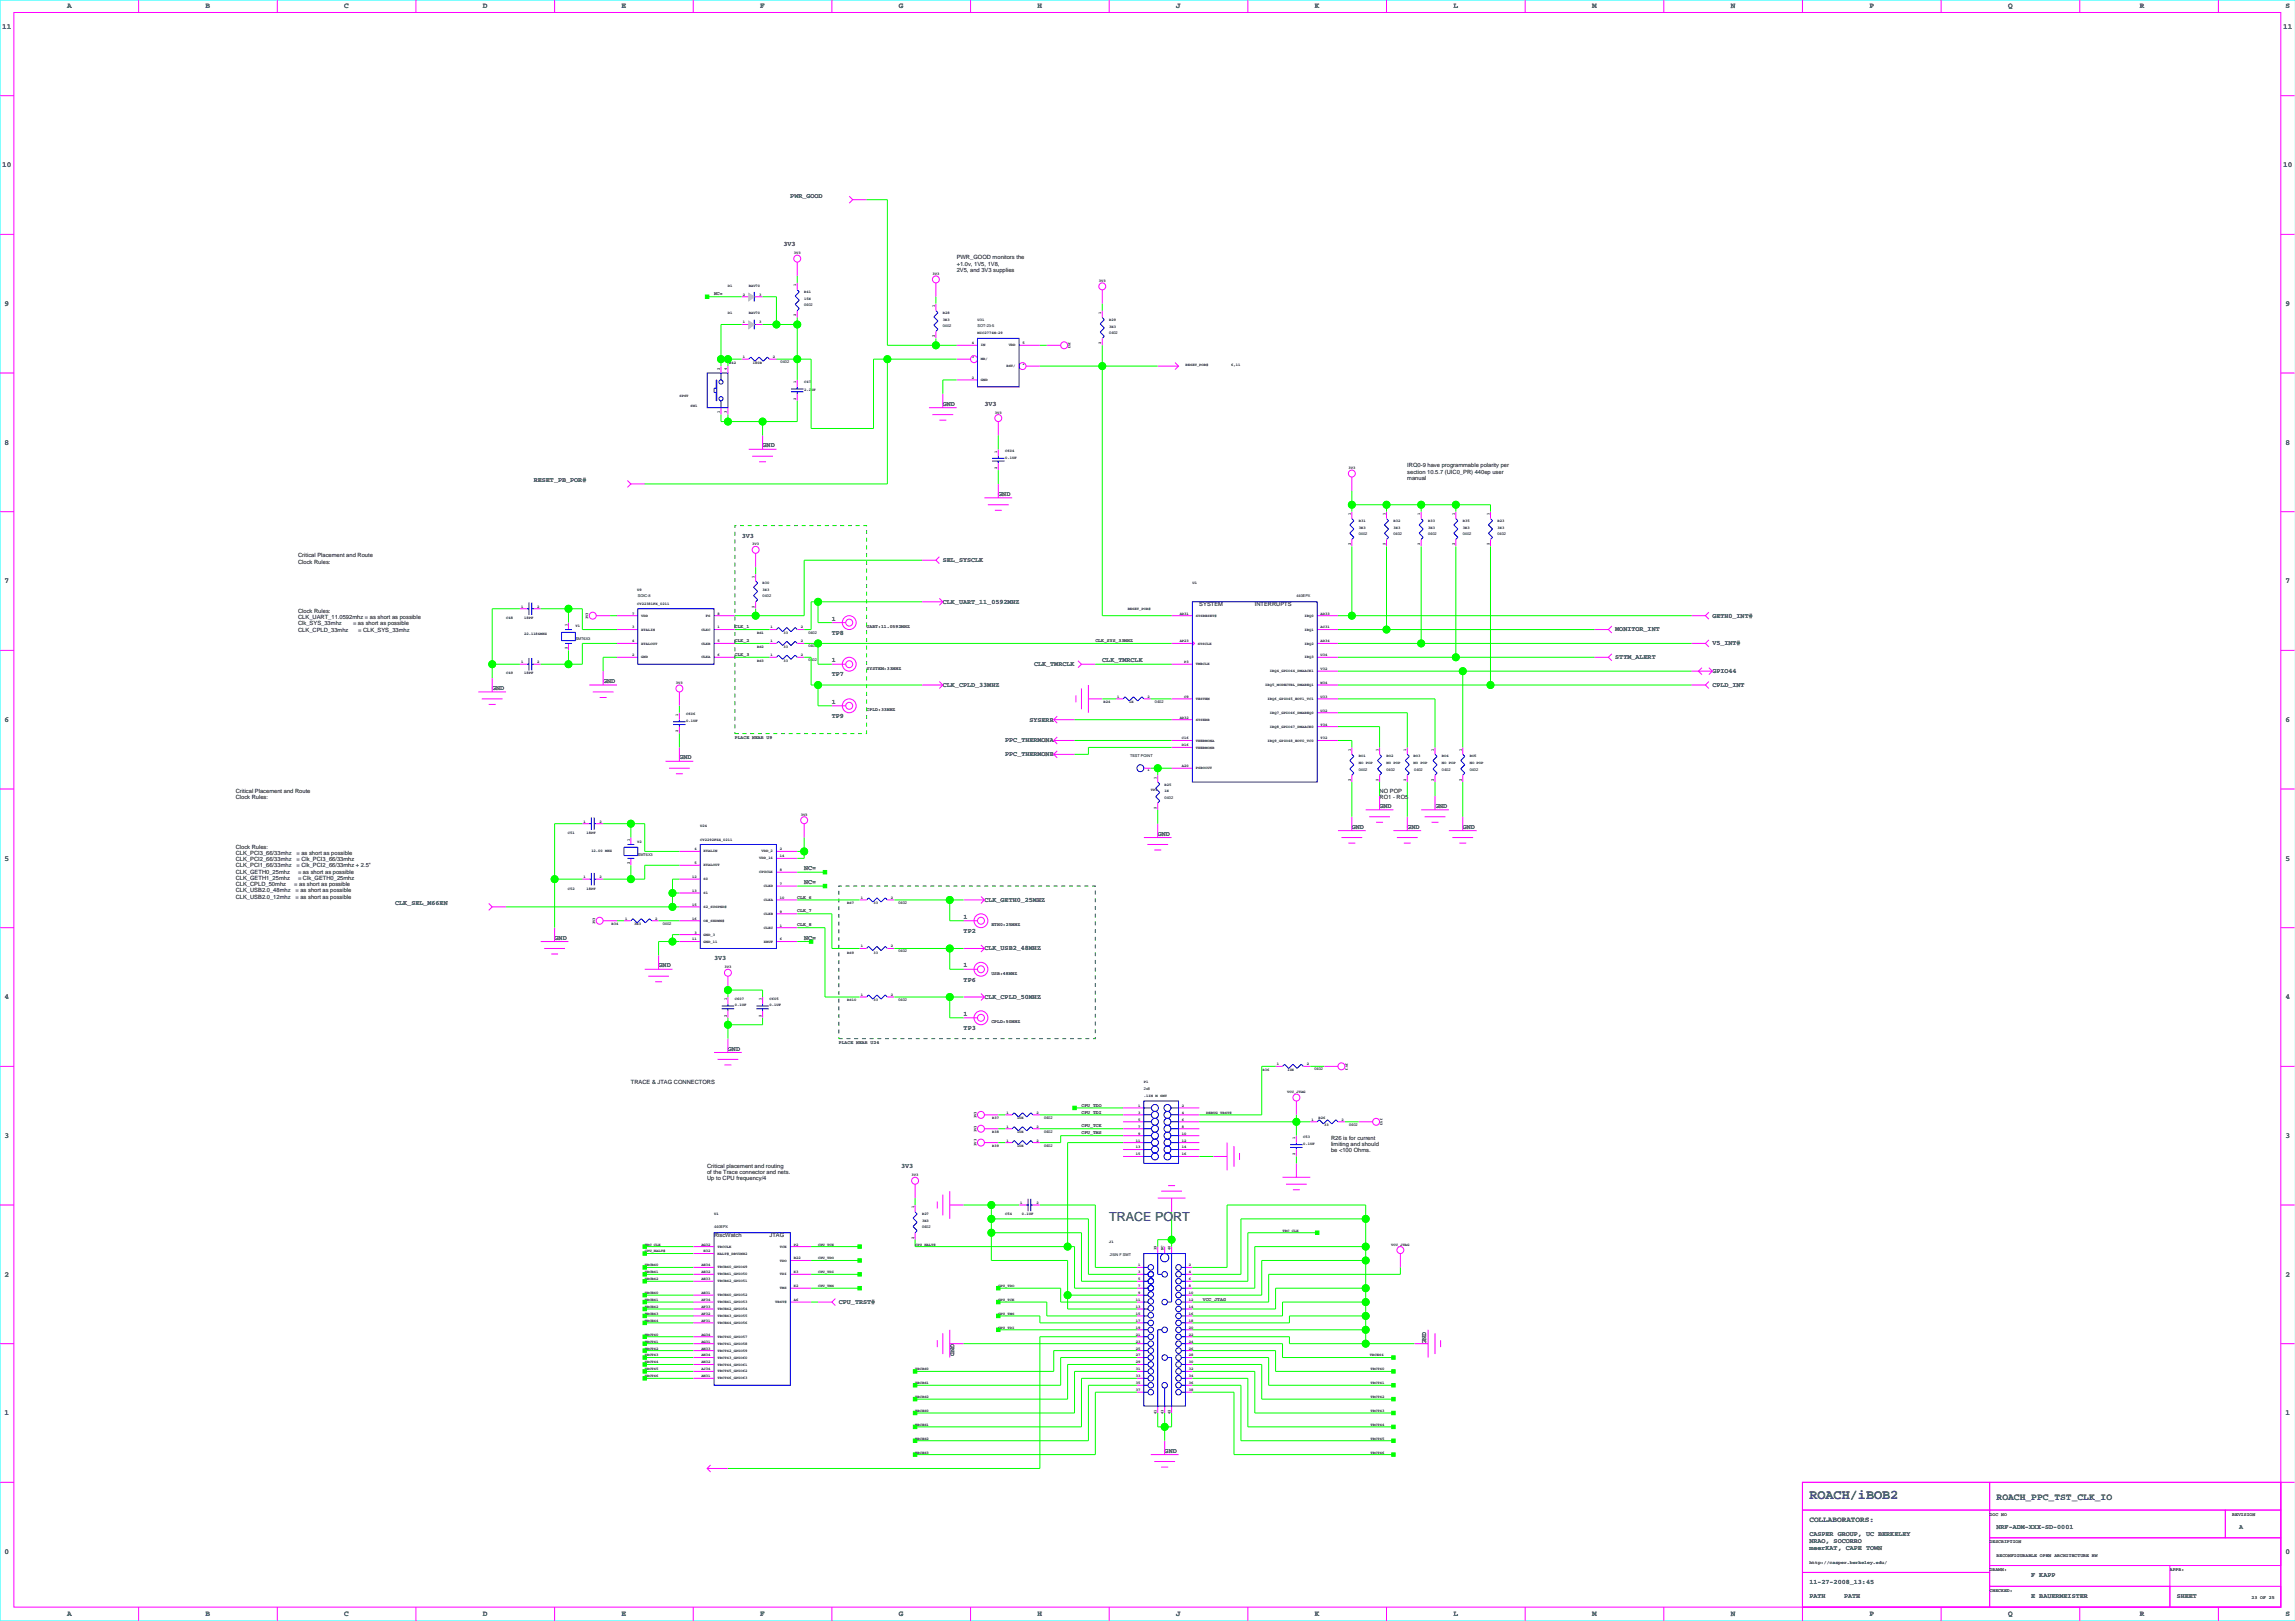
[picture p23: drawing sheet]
<svg xmlns="http://www.w3.org/2000/svg" width="841mm" height="594mm" viewBox="0 0 841 594" stroke-linecap="round" stroke-linejoin="round" font-family="sans-serif">
<defs><g id="words">
<text font-size="4.9" x="662.8" y="549.2">ROACH/iBOB2</text>
<text font-size="4.6" x="406.3" y="447.2">TRACE PORT</text>
<text font-size="3.5" x="731.4" y="549.6">ROACH_PPC_TST_CLK_IO</text>
<g font-size="2.8">
<text x="24.5" y="2.8">A</text>
<text x="75.3" y="2.8">B</text>
<text x="126.1" y="2.8">C</text>
<text x="176.9" y="2.8">D</text>
<text x="227.7" y="2.8">E</text>
<text x="278.5" y="2.8">F</text>
<text x="329.3" y="2.8">G</text>
<text x="380.1" y="2.8">H</text>
<text x="430.9" y="2.8">J</text>
<text x="481.6" y="2.8">K</text>
<text x="532.4" y="2.8">L</text>
<text x="583.2" y="2.8">M</text>
<text x="634" y="2.8">N</text>
<text x="684.8" y="2.8">P</text>
<text x="735.6" y="2.8">Q</text>
<text x="783.8" y="2.8">R</text>
<text x="837.2" y="2.8">S</text>
<text x=".8" y="10.5">11</text>
<text x="836.3" y="10.5">11</text>
<text x=".8" y="61.2">10</text>
<text x="836.3" y="61.2">10</text>
<text x="1.7" y="112">9</text>
<text x="837.2" y="112">9</text>
<text x="1.7" y="162.8">8</text>
<text x="837.2" y="162.8">8</text>
<text x="1.7" y="213.6">7</text>
<text x="837.2" y="213.6">7</text>
<text x="1.7" y="264.4">6</text>
<text x="837.2" y="264.4">6</text>
<text x="1.7" y="315.2">5</text>
<text x="837.2" y="315.2">5</text>
<text x="1.7" y="366">4</text>
<text x="837.2" y="366">4</text>
<text x="1.7" y="416.8">3</text>
<text x="837.2" y="416.8">3</text>
<text x="1.7" y="467.5">2</text>
<text x="837.2" y="467.5">2</text>
<text x="1.7" y="518.3">1</text>
<text x="837.2" y="518.3">1</text>
<text x="662.8" y="557.4">COLLABORATORS:</text>
<text x="1.7" y="569.1">0</text>
<text x="837.2" y="569.1">0</text>
<text x="24.5" y="592">A</text>
<text x="75.3" y="592">B</text>
<text x="126.1" y="592">C</text>
<text x="176.9" y="592">D</text>
<text x="227.7" y="592">E</text>
<text x="278.5" y="592">F</text>
<text x="329.3" y="592">G</text>
<text x="380.1" y="592">H</text>
<text x="430.9" y="592">J</text>
<text x="481.6" y="592">K</text>
<text x="532.4" y="592">L</text>
<text x="583.2" y="592">M</text>
<text x="634" y="592">N</text>
<text x="684.8" y="592">P</text>
<text x="735.6" y="592">Q</text>
<text x="783.8" y="592">R</text>
<text x="837.2" y="592">S</text>
</g>
<g font-size="2.5">
<text x="289.5" y="72.4">PWR_GOOD</text>
<text x="287" y="90.2">3V3</text>
<text x="345.4" y="148.6">GND</text>
<text x="360.6" y="148.6">3V3</text>
<text x="279.3" y="163.9">GND</text>
<text x="195.5" y="176.6">RESET_PB_POR#</text>
<text x="365.7" y="181.6">GND</text>
<text x="271.7" y="196.9">3V3</text>
<text x="345.4" y="205.9">SEL_SYSCLK</text>
<text x="345.4" y="221.1">CLK_UART_11_0592MHZ</text>
<text x="304.7" y="227.3">1</text>
<text x="627.2" y="226.2">GETH0_INT#</text>
<text x="304.7" y="232.4">TP8</text>
<text x="591.7" y="231.3">MONITOR_INT</text>
<text x="627.2" y="236.4">V5_INT#</text>
<text x="304.7" y="242.6">1</text>
<text x="378.8" y="244">CLK_TMRCLK</text>
<text x="403.8" y="242.6">CLK_TMRCLK</text>
<text x="591.7" y="241.4">STTM_ALERT</text>
<text x="220.9" y="250.2">GND</text>
<text x="304.7" y="247.7">TP7</text>
<text x="345.4" y="251.6">CLK_CPLD_33MHZ</text>
<text x="627.2" y="246.5">GPIO44</text>
<text x="627.2" y="251.6">CPLD_INT</text>
<text x="180.3" y="252.7">GND</text>
<text x="304.7" y="257.8">1</text>
<text x="304.7" y="262.9">TP9</text>
<text x="377.1" y="264.3">SYSERR</text>
<text x="368.2" y="271.9">PPC_THERMONA</text>
<text x="248.9" y="278.1">GND</text>
<text x="368.2" y="277">PPC_THERMONB</text>
<text x="505.3" y="295.9">GND</text>
<text x="525.7" y="295.9">GND</text>
<text x="495.2" y="303.5">GND</text>
<text x="515.5" y="303.5">GND</text>
<text x="535.8" y="303.5">GND</text>
<text x="424.1" y="306.1">GND</text>
<text x="294.6" y="323.8">NC=</text>
<text x="294.6" y="318.8">NC=</text>
<text x="144.7" y="331.5">CLK_SEL_M66EN</text>
<text x="360.6" y="330.3">CLK_GETH0_25MHZ</text>
<text x="353" y="341.6">TP2</text>
<text x="353" y="336.5">1</text>
<text x="203.2" y="344.2">GND</text>
<text x="294.6" y="344.2">NC=</text>
<text x="261.6" y="351.8">3V3</text>
<text x="360.6" y="348.1">CLK_USB2_48MHZ</text>
<text x="241.2" y="354.3">GND</text>
<text x="353" y="359.7">TP6</text>
<text x="353" y="354.3">1</text>
<text x="360.6" y="365.9">CLK_CPLD_50MHZ</text>
<text x="353" y="377.2">TP3</text>
<text x="353" y="372.1">1</text>
<text x="266.6" y="384.8">GND</text>
<text x="330.1" y="428">3V3</text>
<text x="307.3" y="477.6">CPU_TRST#</text>
<text x="348.2" y="492.1" transform="rotate(90 348.2 492.1)">GND</text>
<text x="522.4" y="492.1" transform="rotate(-90 522.4 492.1)">GND</text>
<text x="426.6" y="532.1">GND</text>
<text x="662.8" y="562.6">CASPER GROUP, UC BERKELEY</text>
<text x="731.4" y="560">NRF-ADM-XXX-SD-0001</text>
<text x="820.2" y="560">A</text>
<text x="662.8" y="565.1">NRAO, SOCORRO</text>
<text x="662.8" y="567.6">meerKAT, CAPE TOWN</text>
<text x="662.8" y="580.3">11-27-2008_13:45</text>
<text x="744.1" y="577.8">F KAPP</text>
<text x="662.8" y="585.4">PATH</text>
<text x="675.5" y="585.4">PATH</text>
<text x="744.1" y="585.4">E BAUERMEISTER</text>
<text x="797.4" y="585.4">SHEET</text>
</g>
<g font-size="2.1">
<text x="350.4" y="95">PWR_GOOD monitors the</text>
<text x="350.4" y="97.3">+1.0v, 1V5, 1V8,</text>
<text x="350.4" y="99.5">2V5, and 3V3 supplies</text>
<text x="515.5" y="171.2">IRQ0-9 have programmable polarity per</text>
<text x="515.5" y="173.4">section 10.5.7 (UIC0_PR) 440ep user</text>
<text x="515.5" y="175.7">manual</text>
<text x="109.2" y="204.2">Critical Placement and Route</text>
<text x="109.2" y="206.5">Clock Rules:</text>
<text x="439.3" y="221.9">SYSTEM</text>
<text x="459.6" y="221.9">INTERRUPTS</text>
<text x="109.2" y="224.5">Clock Rules:</text>
<text x="109.2" y="226.8">CLK_UART_11.0592mhz = as short as possible</text>
<text x="109.2" y="229.1">Clk_SYS_33mhz</text>
<text x="109.2" y="231.3">CLK_CPLD_33mhz</text>
<text x="129.3" y="229.1">= as short as possible</text>
<text x="131.2" y="231.3">= CLK_SYS_33mhz</text>
<text x="86.3" y="290.5">Critical Placement and Route</text>
<text x="86.3" y="292.8">Clock Rules:</text>
<text x="505.3" y="292.8">RO1 - RO5</text>
<text x="505.3" y="290.5">NO POP</text>
<text x="86.3" y="310.8">Clock Rules:</text>
<text x="86.3" y="313.1">CLK_PCI3_66/33mhz</text>
<text x="86.3" y="317.7">CLK_PCI1_66/33mhz</text>
<text x="86.3" y="315.4">CLK_PCI2_66/33mhz</text>
<text x="108.6" y="313.1">= as short as possible</text>
<text x="108.6" y="317.7">= Clk_PCI2_66/33mhz + 2.5&quot;</text>
<text x="108.6" y="315.4">= Clk_PCI3_66/33mhz</text>
<text x="86.3" y="320">CLK_GETH0_25mhz</text>
<text x="86.3" y="322.3">CLK_GETH1_25mhz</text>
<text x="109.2" y="320">= as short as possible</text>
<text x="109.2" y="322.3">= Clk_GETH0_25mhz</text>
<text x="86.3" y="324.5">CLK_CPLD_50mhz</text>
<text x="86.3" y="326.8">CLK_USB2.0_48mhz</text>
<text x="86.3" y="329.1">CLK_USB2.0_12mhz</text>
<text x="107.8" y="324.5">= as short as possible</text>
<text x="108.2" y="326.8">= as short as possible</text>
<text x="108.2" y="329.1">= as short as possible</text>
<text x="231.1" y="397.2">TRACE &amp; JTAG CONNECTORS</text>
<text x="487.6" y="417.5">R26 is for current</text>
<text x="487.6" y="419.8">limiting and should</text>
<text x="487.6" y="422.1">be &lt;100 Ohms.</text>
<text x="259" y="427.6">Critical placement and routing</text>
<text x="259" y="429.9">of the Trace connector and nets.</text>
<text x="259" y="432.2">Up to CPU frequency/4</text>
<text x="261.6" y="453">RiscWatch</text>
<text x="281.9" y="453">JTAG</text>
</g>
<g font-size="1.8">
<text x="261.6" y="108.2">NC=</text>
<text x="269.2" y="230.1">CLK_1</text>
<text x="317.4" y="230.1">UART:11.0592MHZ</text>
<text x="269.2" y="235.2">CLK_2</text>
<text x="401.2" y="235.2">CLK_SYS_33MHZ</text>
<text x="269.2" y="240.2">CLK_3</text>
<text x="317.4" y="245.3">SYSTEM:33MHZ</text>
<text x="317.4" y="260.6">CPLD:33MHZ</text>
<text x="269.2" y="270.7">PLACE NEAR U9</text>
<text x="292" y="329.1">CLK_6</text>
<text x="292" y="334.2">CLK_7</text>
<text x="292" y="339.3">CLK_8</text>
<text x="363.1" y="339.3">ETH0:25MHZ</text>
<text x="363.1" y="357.1">USB:48MHZ</text>
<text x="363.1" y="374.8">CPLD:50MHZ</text>
<text x="307.3" y="382.5">PLACE NEAR U24</text>
<text x="396.1" y="407.8">CPU_TDI</text>
<text x="396.1" y="405.3">CPU_TDO</text>
<text x="396.1" y="412.9">CPU_TCK</text>
<text x="396.1" y="415.5">CPU_TMS</text>
<text x="440.6" y="476.4">VCC_JTAG</text>
<text x="728.8" y="555.1">DOC NO</text>
<text x="817.7" y="555.1">REVISION</text>
<text x="728.8" y="565.3">DESCRIPTION</text>
<text x="662.8" y="572.9">http://casper.berkeley.edu/</text>
<text x="728.8" y="575.4">DRAWN:</text>
<text x="731.4" y="570.4">RECONFIGURABLE OPEN ARCHITECTURE HW</text>
<text x="794.8" y="575.4">APPR:</text>
<text x="728.8" y="583.1">CHECKED:</text>
<text x="824.7" y="585.6">23 OF 25</text>
</g>
<g font-size="1.4">
<text x="290.8" y="93.1">3V3</text>
<text x="341.6" y="100.7">3V3</text>
<text x="266.6" y="105">D1</text>
<text x="274.3" y="105">BAV70</text>
<text x="291.6" y="104.9" transform="rotate(-90 291.6 104.9)">1</text>
<text x="294.6" y="107.3">R41</text>
<text x="402.5" y="103.2">3V3</text>
<text x="272.1" y="108.3">2</text>
<text x="278.1" y="108.3">3</text>
<text x="294.6" y="109.8">15K</text>
<text x="294.6" y="112.2">0402</text>
<text x="342.4" y="112.5" transform="rotate(-90 342.4 112.5)">1</text>
<text x="266.6" y="114.9">D1</text>
<text x="272.1" y="118.5">1</text>
<text x="274.3" y="114.9">BAV70</text>
<text x="278.1" y="118.5">3</text>
<text x="291.6" y="115.9" transform="rotate(-90 291.6 115.9)">2</text>
<text x="345.4" y="114.9">R28</text>
<text x="345.4" y="117.7">3K3</text>
<text x="345.4" y="119.8">0402</text>
<text x="358.1" y="117.7">U31</text>
<text x="358.1" y="119.8">SOT-23-5</text>
<text x="403.4" y="115" transform="rotate(-90 403.4 115)">1</text>
<text x="406.3" y="117.7">R29</text>
<text x="406.3" y="120">3K3</text>
<text x="342.4" y="123.5" transform="rotate(-90 342.4 123.5)">2</text>
<text x="358.1" y="122.3">MIC2774N-29</text>
<text x="391.3" y="125.2" transform="rotate(90 391.3 125.2)">3V3</text>
<text x="406.3" y="122.3">0402</text>
<text x="272.1" y="131.1">1</text>
<text x="283.1" y="131.1">2</text>
<text x="355.9" y="126.1">4</text>
<text x="355.9" y="131.1">3</text>
<text x="359.3" y="131.9">MR/</text>
<text x="359.3" y="126.9">IN</text>
<text x="369.5" y="126.9">VDD</text>
<text x="374.6" y="126.1">5</text>
<text x="403.4" y="126" transform="rotate(-90 403.4 126)">2</text>
<text x="263.7" y="135.4" transform="rotate(-90 263.7 135.4)">2</text>
<text x="266.2" y="135.4" transform="rotate(-90 266.2 135.4)">4</text>
<text x="267.1" y="133.2">R42</text>
<text x="275.8" y="133.2">180R</text>
<text x="285.9" y="133">0402</text>
<text x="368.6" y="134.5">RST/</text>
<text x="374.6" y="133.7">1</text>
<text x="434.2" y="133.9">RESET_POR#</text>
<text x="451" y="133.9">6,11</text>
<text x="291.6" y="140.4" transform="rotate(-90 291.6 140.4)">1</text>
<text x="294.6" y="140.3">C47</text>
<text x="294.6" y="143.1">2.2UF</text>
<text x="355.9" y="138.8">2</text>
<text x="359.3" y="139.6">GND</text>
<text x="248.9" y="145.4">SPST</text>
<text x="252.9" y="148.9">SW1</text>
<text x="291.6" y="146.4" transform="rotate(-90 291.6 146.4)">2</text>
<text x="263.7" y="151.4" transform="rotate(-90 263.7 151.4)">1</text>
<text x="266.2" y="151.4" transform="rotate(-90 266.2 151.4)">3</text>
<text x="364.4" y="151.5">3V3</text>
<text x="365.3" y="165.8" transform="rotate(-90 365.3 165.8)">1</text>
<text x="368.2" y="165.4">C604</text>
<text x="368.2" y="168">0.1UF</text>
<text x="365.3" y="171.8" transform="rotate(-90 365.3 171.8)">2</text>
<text x="493.9" y="171.8">3V3</text>
<text x="494.8" y="188.7" transform="rotate(-90 494.8 188.7)">1</text>
<text x="497.7" y="191.1">R31</text>
<text x="507.5" y="188.7" transform="rotate(-90 507.5 188.7)">1</text>
<text x="510.4" y="191.1">R32</text>
<text x="520.2" y="188.7" transform="rotate(-90 520.2 188.7)">1</text>
<text x="523.1" y="191.1">R33</text>
<text x="532.9" y="188.7" transform="rotate(-90 532.9 188.7)">1</text>
<text x="535.8" y="191.1">R35</text>
<text x="545.6" y="188.7" transform="rotate(-90 545.6 188.7)">1</text>
<text x="548.5" y="191.1">R23</text>
<text x="497.7" y="193.6">3K3</text>
<text x="497.7" y="196">0402</text>
<text x="510.4" y="193.6">3K3</text>
<text x="510.4" y="196">0402</text>
<text x="523.1" y="193.6">3K3</text>
<text x="523.1" y="196">0402</text>
<text x="535.8" y="193.6">3K3</text>
<text x="535.8" y="196">0402</text>
<text x="548.5" y="193.6">3K3</text>
<text x="548.5" y="196">0402</text>
<text x="275.5" y="199.7">3V3</text>
<text x="494.8" y="199.7" transform="rotate(-90 494.8 199.7)">2</text>
<text x="507.5" y="199.7" transform="rotate(-90 507.5 199.7)">2</text>
<text x="520.2" y="199.7" transform="rotate(-90 520.2 199.7)">2</text>
<text x="532.9" y="199.7" transform="rotate(-90 532.9 199.7)">2</text>
<text x="545.6" y="199.7" transform="rotate(-90 545.6 199.7)">2</text>
<text x="276.4" y="211.5" transform="rotate(-90 276.4 211.5)">1</text>
<text x="279.3" y="213.9">R30</text>
<text x="436.8" y="213.9">U1</text>
<text x="233.4" y="216.5">U9</text>
<text x="233.4" y="221.6">CY22381FX_0211</text>
<text x="233.6" y="218.8">SOIC-8</text>
<text x="279.3" y="216.5">3K3</text>
<text x="279.3" y="218.8">0402</text>
<text x="474.9" y="218.8">440EPX</text>
<text x="185.4" y="226.6">C48</text>
<text x="190.9" y="222.6">1</text>
<text x="192" y="226.6">18PF</text>
<text x="196.8" y="222.6">2</text>
<text x="215.5" y="226.8" transform="rotate(-90 215.5 226.8)">3V3</text>
<text x="231.5" y="225.1">7</text>
<text x="234.9" y="225.9">VDD</text>
<text x="258.6" y="225.9">FS</text>
<text x="262.8" y="225.1">8</text>
<text x="276.4" y="222.5" transform="rotate(-90 276.4 222.5)">2</text>
<text x="413.1" y="223.4">RESET_POR#</text>
<text x="432.1" y="225.1">AD31</text>
<text x="438.1" y="225.9">SYSRESET#</text>
<text x="477.8" y="225.9">IRQ0</text>
<text x="483.8" y="225.1">AD33</text>
<text x="192" y="232.5">22.1184MHZ</text>
<text x="207.8" y="229.3" transform="rotate(-90 207.8 229.3)">1</text>
<text x="210.8" y="229.7">Y1</text>
<text x="231.5" y="230.2">3</text>
<text x="234.9" y="231">XTALIN</text>
<text x="256.9" y="231">CLKC</text>
<text x="262.8" y="230.2">1</text>
<text x="277.3" y="232.2">RS1</text>
<text x="282.3" y="230.2">1</text>
<text x="287" y="232.2">33</text>
<text x="293.3" y="230.2">2</text>
<text x="296.1" y="232">0402</text>
<text x="477.8" y="231">IRQ1</text>
<text x="483.8" y="230.2">AC31</text>
<text x="207.8" y="237.8" transform="rotate(-90 207.8 237.8)">2</text>
<text x="210.8" y="234.6">SMT6X3</text>
<text x="231.5" y="235.3">4</text>
<text x="234.9" y="236.1">XTALOUT</text>
<text x="256.9" y="236.1">CLKB</text>
<text x="262.8" y="235.3">5</text>
<text x="277.3" y="237.3">RS2</text>
<text x="282.3" y="235.3">1</text>
<text x="287" y="237.3">33</text>
<text x="293.3" y="235.3">2</text>
<text x="296.1" y="237.1">0402</text>
<text x="432.1" y="235.3">AP23</text>
<text x="438.8" y="236.1">SYSCLK</text>
<text x="477.8" y="236.1">IRQ2</text>
<text x="483.8" y="235.3">AD34</text>
<text x="190.9" y="242.9">1</text>
<text x="196.8" y="242.9">2</text>
<text x="231.5" y="240.3">2</text>
<text x="234.9" y="241.1">GND</text>
<text x="256.9" y="241.1">CLKA</text>
<text x="262.8" y="240.3">6</text>
<text x="277.3" y="242.4">RS3</text>
<text x="282.3" y="240.3">1</text>
<text x="287" y="242.4">33</text>
<text x="293.3" y="240.3">2</text>
<text x="296.1" y="242.2">0402</text>
<text x="433.8" y="242.9">P3</text>
<text x="438.1" y="243.7">TMRCLK</text>
<text x="477.8" y="241.1">IRQ3</text>
<text x="483.8" y="245.4">V32</text>
<text x="483.8" y="240.3">U34</text>
<text x="185.4" y="246.9">C49</text>
<text x="192" y="246.9">18PF</text>
<text x="247.6" y="250.5">3V3</text>
<text x="463.4" y="251.3">IRQ5_MODECTRL_DMAREQ1</text>
<text x="465.1" y="246.2">IRQ4_GPIO44_DMAACK1</text>
<text x="483.8" y="250.5">W34</text>
<text x="404.3" y="257.6">R24</text>
<text x="409.3" y="255.6">1</text>
<text x="413.7" y="257.6">1K</text>
<text x="420.3" y="255.6">2</text>
<text x="423.1" y="257.4">0402</text>
<text x="433.8" y="255.6">C9</text>
<text x="438.1" y="256.4">TESTEN</text>
<text x="464.3" y="256.4">IRQ6_GPIO45_EOT1_TC1</text>
<text x="483.8" y="255.6">U33</text>
<text x="248.5" y="262.3" transform="rotate(-90 248.5 262.3)">1</text>
<text x="251.4" y="261.9">C606</text>
<text x="432.1" y="263.2">AD32</text>
<text x="438.1" y="264">SYSERR</text>
<text x="465.1" y="261.5">IRQ7_GPIO46_DMAREQ0</text>
<text x="483.8" y="260.7">U32</text>
<text x="248.5" y="268.3" transform="rotate(-90 248.5 268.3)">2</text>
<text x="251.4" y="264.5">0.1UF</text>
<text x="465.1" y="266.5">IRQ8_GPIO47_DMAACK0</text>
<text x="483.8" y="265.7">T34</text>
<text x="433" y="273.4">D16</text>
<text x="433" y="270.8">C16</text>
<text x="438.1" y="271.6">THERMONA</text>
<text x="438.1" y="274.2">THERMONB</text>
<text x="464.3" y="271.6">IRQ9_GPIO48_EOT0_TC0</text>
<text x="483.8" y="270.8">T32</text>
<text x="494.8" y="275" transform="rotate(-90 494.8 275)">1</text>
<text x="504.9" y="275" transform="rotate(-90 504.9 275)">1</text>
<text x="515.1" y="275" transform="rotate(-90 515.1 275)">1</text>
<text x="525.3" y="275" transform="rotate(-90 525.3 275)">1</text>
<text x="535.4" y="275" transform="rotate(-90 535.4 275)">1</text>
<text x="413.9" y="277.2">TEST POINT</text>
<text x="433" y="281">A20</text>
<text x="438.1" y="281.8">PSROOUT</text>
<text x="497.7" y="277.4">RO1</text>
<text x="497.7" y="280">NO POP</text>
<text x="507.9" y="277.4">RO2</text>
<text x="507.9" y="280">NO POP</text>
<text x="517.8" y="277.4">RO3</text>
<text x="517.8" y="280">NO POP</text>
<text x="528.2" y="277.4">RO4</text>
<text x="528.2" y="280">NO POP</text>
<text x="538.4" y="277.4">RO5</text>
<text x="538.4" y="280">NO POP</text>
<text x="420.3" y="282.3">1</text>
<text x="423.7" y="285.2" transform="rotate(-90 423.7 285.2)">1</text>
<text x="426.6" y="287.8">R25</text>
<text x="494.8" y="286" transform="rotate(-90 494.8 286)">2</text>
<text x="497.7" y="282.3">0402</text>
<text x="504.9" y="286" transform="rotate(-90 504.9 286)">2</text>
<text x="507.9" y="282.3">0402</text>
<text x="515.1" y="286" transform="rotate(-90 515.1 286)">2</text>
<text x="518" y="282.3">0402</text>
<text x="525.3" y="286" transform="rotate(-90 525.3 286)">2</text>
<text x="528.2" y="282.3">0402</text>
<text x="535.4" y="286" transform="rotate(-90 535.4 286)">2</text>
<text x="538.4" y="282.3">0402</text>
<text x="421.5" y="289.6">TP1</text>
<text x="426.6" y="290.1">1K</text>
<text x="426.6" y="292.5">0402</text>
<text x="293.3" y="298.8">3V3</text>
<text x="423.7" y="296.2" transform="rotate(-90 423.7 296.2)">2</text>
<text x="208" y="305.4">C51</text>
<text x="213.7" y="301.3">1</text>
<text x="214.8" y="305.4">18PF</text>
<text x="219.7" y="301.3">2</text>
<text x="256.5" y="302.8">U24</text>
<text x="216.6" y="312">12.00 MHZ</text>
<text x="230.7" y="308" transform="rotate(-90 230.7 308)">1</text>
<text x="233.4" y="308.7">Y2</text>
<text x="254.4" y="311.4">4</text>
<text x="256.5" y="307.9">CY2292FZX_0211</text>
<text x="285.7" y="311.4">2</text>
<text x="230.7" y="316.5" transform="rotate(-90 230.7 316.5)">2</text>
<text x="233.6" y="313.6">SMT6X3</text>
<text x="254.4" y="316.5">5</text>
<text x="257.8" y="312.2">XTALIN</text>
<text x="257.8" y="317.3">XTALOUT</text>
<text x="278.1" y="314.8">VDD_14</text>
<text x="278.9" y="312.2">VDD_2</text>
<text x="285.7" y="314">14</text>
<text x="213.7" y="321.6">1</text>
<text x="219.7" y="321.6">2</text>
<text x="253.5" y="321.6">12</text>
<text x="257.8" y="322.4">S0</text>
<text x="278.1" y="319.9">CPUCLK</text>
<text x="285.7" y="319.1">8</text>
<text x="208" y="325.9">C52</text>
<text x="214.8" y="325.9">18PF</text>
<text x="253.5" y="326.7">13</text>
<text x="257.8" y="327.5">S1</text>
<text x="279.8" y="324.9">CLKD</text>
<text x="285.7" y="324.1">7</text>
<text x="285.7" y="329.2">10</text>
<text x="315.3" y="329.2">1</text>
<text x="326.3" y="329.2">2</text>
<text x="253.5" y="331.8">15</text>
<text x="257.8" y="332.6">S2_SUSPND#</text>
<text x="279.8" y="330">CLKA</text>
<text x="279.8" y="335.1">CLKB</text>
<text x="285.7" y="334.3">9</text>
<text x="310.3" y="331.3">RS7</text>
<text x="320" y="331.3">33</text>
<text x="329.1" y="331.1">0402</text>
<text x="218" y="338.5" transform="rotate(-90 218 338.5)">3V3</text>
<text x="224" y="338.9">R34</text>
<text x="229" y="336.8">1</text>
<text x="232.4" y="338.9">3K3</text>
<text x="240" y="336.8">2</text>
<text x="242.8" y="338.7">0402</text>
<text x="253.5" y="336.8">16</text>
<text x="254.4" y="341.9">3</text>
<text x="257.8" y="337.6">OE_SHDWN#</text>
<text x="279.8" y="340.2">CLKC</text>
<text x="285.7" y="339.4">1</text>
<text x="253.5" y="344.5">11</text>
<text x="257.8" y="342.7">GND_3</text>
<text x="257.8" y="345.3">GND_11</text>
<text x="279.8" y="345.3">XBUF</text>
<text x="285.7" y="344.5">6</text>
<text x="315.3" y="347">1</text>
<text x="326.3" y="347">2</text>
<text x="310.3" y="349.3">RS9</text>
<text x="320" y="349.3">33</text>
<text x="329.1" y="348.8">0402</text>
<text x="265.4" y="354.6">3V3</text>
<text x="315.3" y="364.8">1</text>
<text x="326.3" y="364.8">2</text>
<text x="266.2" y="366.4" transform="rotate(-90 266.2 366.4)">1</text>
<text x="269.2" y="366.3">C607</text>
<text x="269.2" y="368.6">0.1UF</text>
<text x="278.9" y="366.4" transform="rotate(-90 278.9 366.4)">1</text>
<text x="281.9" y="366.3">C605</text>
<text x="281.9" y="368.6">0.1UF</text>
<text x="310.3" y="366.8">RS10</text>
<text x="320" y="366.8">33</text>
<text x="329.1" y="366.6">0402</text>
<text x="266.2" y="372.4" transform="rotate(-90 266.2 372.4)">2</text>
<text x="278.9" y="372.4" transform="rotate(-90 278.9 372.4)">2</text>
<text x="492.8" y="389.3" transform="rotate(90 492.8 389.3)">3V3</text>
<text x="462.4" y="392.2">R36</text>
<text x="467.7" y="390.2">1</text>
<text x="471.6" y="392.2">10K</text>
<text x="478.7" y="390.2">2</text>
<text x="481.5" y="392">0402</text>
<text x="419" y="396.8">P1</text>
<text x="419" y="401.9">.1IN M SMT</text>
<text x="419" y="399.1">2x8</text>
<text x="471.5" y="400.3">VCC_JTAG</text>
<text x="368.6" y="407.9">1</text>
<text x="379.6" y="407.9">2</text>
<text x="416.9" y="407.9">3</text>
<text x="416.9" y="405.4">1</text>
<text x="433" y="407.9">4</text>
<text x="433" y="405.4">2</text>
<text x="441.9" y="407.9">DEBUG_TRST#</text>
<text x="357.7" y="409.6" transform="rotate(-90 357.7 409.6)">3V3</text>
<text x="363.4" y="410">R37</text>
<text x="368.6" y="413">1</text>
<text x="372.5" y="410">10K</text>
<text x="379.6" y="413">2</text>
<text x="382.4" y="409.8">0402</text>
<text x="416.9" y="413">7</text>
<text x="416.9" y="410.5">5</text>
<text x="433" y="413">8</text>
<text x="433" y="410.5">6</text>
<text x="480.4" y="410.5">1</text>
<text x="483" y="410">R26</text>
<text x="485" y="412.5">33</text>
<text x="491.4" y="410.5">2</text>
<text x="494.2" y="412.3">0402</text>
<text x="505.5" y="409.6" transform="rotate(90 505.5 409.6)">3V3</text>
<text x="357.7" y="419.8" transform="rotate(-90 357.7 419.8)">3V3</text>
<text x="357.7" y="414.7" transform="rotate(-90 357.7 414.7)">3V3</text>
<text x="363.4" y="415.1">R38</text>
<text x="368.6" y="418.1">1</text>
<text x="372.5" y="415.1">10K</text>
<text x="379.6" y="418.1">2</text>
<text x="382.4" y="414.9">0402</text>
<text x="382.4" y="420">0402</text>
<text x="416" y="418.1">11</text>
<text x="416.9" y="415.6">9</text>
<text x="433" y="418.1">12</text>
<text x="433" y="415.6">10</text>
<text x="474.5" y="417.2" transform="rotate(-90 474.5 417.2)">1</text>
<text x="477.4" y="416.8">C53</text>
<text x="477.4" y="419.4">0.1UF</text>
<text x="363.4" y="420.1">R39</text>
<text x="372.5" y="420.1">10K</text>
<text x="416" y="423.2">15</text>
<text x="416" y="420.6">13</text>
<text x="433" y="423.2">16</text>
<text x="433" y="420.6">14</text>
<text x="474.5" y="423.2" transform="rotate(-90 474.5 423.2)">2</text>
<text x="333.9" y="430.8">3V3</text>
<text x="334.8" y="442.6" transform="rotate(-90 334.8 442.6)">1</text>
<text x="373.7" y="441">1</text>
<text x="379.6" y="441">2</text>
<text x="261.6" y="445">U1</text>
<text x="261.6" y="449.9">440EPX</text>
<text x="337.7" y="445">R27</text>
<text x="337.7" y="447.6">3K3</text>
<text x="337.7" y="449.9">0402</text>
<text x="368.2" y="445">C54</text>
<text x="374.3" y="445">0.1UF</text>
<text x="334.8" y="453.6" transform="rotate(-90 334.8 453.6)">2</text>
<text x="406.3" y="455.2">J1</text>
<text x="469.8" y="451.1">TRC_CLK</text>
<text x="236.2" y="456.2">TRC_CLK</text>
<text x="236.2" y="458.7">CPU_HALT#</text>
<text x="256.9" y="456.2">AG32</text>
<text x="257.8" y="458.7">E32</text>
<text x="262.8" y="457">TRCCLK</text>
<text x="262.8" y="459.5">HALT#_DRVINH2</text>
<text x="285.7" y="457">TCK</text>
<text x="290.8" y="461.3">B22</text>
<text x="290.8" y="456.2">P2</text>
<text x="299.7" y="456.2">CPU_TCK</text>
<text x="299.7" y="461.3">CPU_TDO</text>
<text x="335.2" y="456.2">CPU_HALT#</text>
<text x="406.3" y="460.1">.25IN F SMT</text>
<text x="423.7" y="457.9" transform="rotate(-90 423.7 457.9)">39</text>
<text x="426.2" y="457.9" transform="rotate(-90 426.2 457.9)">NC</text>
<text x="428.8" y="457.9" transform="rotate(-90 428.8 457.9)">40</text>
<text x="509.6" y="456.2">VCC_JTAG</text>
<text x="236.2" y="463.8">TRCBS0</text>
<text x="236.2" y="466.4">TRCBS1</text>
<text x="256.9" y="466.4">AE32</text>
<text x="256.9" y="463.8">AE34</text>
<text x="262.8" y="464.6">TRCBS0_GPIO49</text>
<text x="262.8" y="467.2">TRCBS1_GPIO50</text>
<text x="285.7" y="467.2">TDI</text>
<text x="285.7" y="462.1">TDO</text>
<text x="290.8" y="466.4">K3</text>
<text x="299.7" y="466.4">CPU_TDI</text>
<text x="416.9" y="466.4">3</text>
<text x="416.9" y="463.8">1</text>
<text x="435.5" y="466.4">4</text>
<text x="435.5" y="463.8">2</text>
<text x="236.2" y="474">TRCES0</text>
<text x="236.2" y="468.9">TRCBS2</text>
<text x="256.9" y="474">AE31</text>
<text x="256.9" y="468.9">AE33</text>
<text x="262.8" y="469.7">TRCBS2_GPIO51</text>
<text x="285.7" y="472.2">TMS</text>
<text x="290.8" y="471.4">K2</text>
<text x="299.7" y="471.4">CPU_TMS</text>
<text x="365.7" y="471.4">CPU_TDO</text>
<text x="416.9" y="474">9</text>
<text x="416.9" y="471.4">7</text>
<text x="416.9" y="468.9">5</text>
<text x="435.5" y="474">10</text>
<text x="435.5" y="471.4">8</text>
<text x="435.5" y="468.9">6</text>
<text x="236.2" y="476.5">TRCES1</text>
<text x="236.2" y="479.1">TRCES2</text>
<text x="256.9" y="479.1">AF33</text>
<text x="256.9" y="476.5">AF34</text>
<text x="262.8" y="474.8">TRCES0_GPIO52</text>
<text x="262.8" y="477.3">TRCES1_GPIO53</text>
<text x="262.8" y="479.8">TRCES2_GPIO54</text>
<text x="284" y="477.3">TRST#</text>
<text x="290.8" y="476.5">A6</text>
<text x="365.7" y="476.5">CPU_TCK</text>
<text x="416" y="479.1">13</text>
<text x="416" y="476.5">11</text>
<text x="435.5" y="479.1">14</text>
<text x="435.5" y="476.5">12</text>
<text x="236.2" y="481.6">TRCES3</text>
<text x="236.2" y="484.1">TRCES4</text>
<text x="256.9" y="484.1">AF31</text>
<text x="256.9" y="481.6">AF32</text>
<text x="262.8" y="482.4">TRCES3_GPIO55</text>
<text x="262.8" y="484.9">TRCES4_GPIO56</text>
<text x="365.7" y="481.6">CPU_TMS</text>
<text x="416" y="484.1">17</text>
<text x="416" y="481.6">15</text>
<text x="435.5" y="484.1">18</text>
<text x="435.5" y="481.6">16</text>
<text x="236.2" y="489.2">TRCTS0</text>
<text x="236.2" y="491.7">TRCTS1</text>
<text x="256.9" y="491.7">AG31</text>
<text x="256.9" y="489.2">AG34</text>
<text x="262.8" y="490">TRCTS0_GPIO57</text>
<text x="365.7" y="486.7">CPU_TDI</text>
<text x="416" y="491.7">23</text>
<text x="416" y="489.2">21</text>
<text x="416" y="486.7">19</text>
<text x="435.5" y="491.7">24</text>
<text x="435.5" y="489.2">22</text>
<text x="435.5" y="486.7">20</text>
<text x="236.2" y="494.3">TRCTS2</text>
<text x="236.2" y="496.8">TRCTS3</text>
<text x="256.9" y="496.8">AH34</text>
<text x="256.9" y="494.3">AH33</text>
<text x="262.8" y="492.5">TRCTS1_GPIO58</text>
<text x="262.8" y="495.1">TRCTS2_GPIO59</text>
<text x="262.8" y="497.6">TRCTS3_GPIO60</text>
<text x="416" y="496.8">27</text>
<text x="416" y="494.3">25</text>
<text x="435.5" y="496.8">28</text>
<text x="435.5" y="494.3">26</text>
<text x="501.8" y="496.8">TRCES4</text>
<text x="236.2" y="499.4">TRCTS4</text>
<text x="236.2" y="501.9">TRCTS5</text>
<text x="256.9" y="501.9">AJ34</text>
<text x="256.9" y="499.4">AH32</text>
<text x="262.8" y="500.2">TRCTS4_GPIO61</text>
<text x="262.8" y="502.7">TRCTS5_GPIO62</text>
<text x="335.2" y="501.9">TRCBS0</text>
<text x="416" y="501.9">31</text>
<text x="416" y="499.4">29</text>
<text x="435.5" y="501.9">32</text>
<text x="435.5" y="499.4">30</text>
<text x="502" y="501.9">TRCTS0</text>
<text x="236.2" y="504.4">TRCTS6</text>
<text x="256.9" y="504.4">AH31</text>
<text x="262.8" y="505.2">TRCTS6_GPIO63</text>
<text x="335.2" y="507">TRCBS1</text>
<text x="416" y="509.5">37</text>
<text x="416" y="507">35</text>
<text x="416" y="504.4">33</text>
<text x="435.5" y="509.5">38</text>
<text x="435.5" y="507">36</text>
<text x="435.5" y="504.4">34</text>
<text x="502" y="507">TRCTS1</text>
<text x="335.2" y="512.1">TRCBS2</text>
<text x="502" y="512.1">TRCTS2</text>
<text x="335.2" y="517.1">TRCES0</text>
<text x="423.7" y="518" transform="rotate(-90 423.7 518)">41</text>
<text x="426.2" y="518" transform="rotate(-90 426.2 518)">43</text>
<text x="428.8" y="518" transform="rotate(-90 428.8 518)">42</text>
<text x="502" y="517.1">TRCTS3</text>
<text x="335.2" y="522.2">TRCES1</text>
<text x="335.2" y="527.3">TRCES2</text>
<text x="502" y="522.2">TRCTS4</text>
<text x="502" y="527.3">TRCTS5</text>
<text x="335.2" y="532.4">TRCES3</text>
<text x="502" y="532.4">TRCTS6</text>
</g>
</g></defs>
<path d="M840.7 0h-840.7v593.7h840.7" fill="none" stroke="#0ff" stroke-width=".37"/>
<g fill="none" stroke="#f0f" stroke-width=".37">
<path d="M50.8 0v4.6M101.6 0v4.6M152.4 0v4.6M203.2 0v4.6M253.9 0v4.6M304.7 0v4.6M355.5 0v4.6M406.3 0v4.6M457.1 0v4.6M507.9 0v4.6M558.7 0v4.6M609.5 0v4.6"/>
<path d="M660.2 0v4.6M711 0v4.6M761.8 0v4.6M812.6 0v4.6M5.1 4.6h830.4v584h-830.4zM0 35.1h5.1M835.5 35.1h5M311.1 71.9l1.2 1.2-1.2 1.3M312.3 73.1h5.1M0 85.8h5.1M292 96v5.1M835.5 85.8h5"/>
<path d="M271.7 118.9h2.6M271.7 108.7h2.6M276.8 118.9h2.5M276.8 108.7h2.5M292 103.6v2.6M292 113.8v2.5M342.8 103.6v5.1M342.8 111.2v2.6M403.8 106.2v5M403.8 113.8v2.5M0 136.6h5.1M264.1 134.1v2.5"/>
<path d="M266.6 134.1v2.5M271.7 131.6h2.6M281.9 131.6h2.5M292 139.2v2.5M342.8 121.4v2.5M350.4 131.6h5.1M350.4 126.5h7.7M350.4 139.2h7.7M373.3 126.5h7.6M375.8 134.1h5.1M383.5 126.5h5M403.8 123.9v2.6"/>
<path d="M424.1 134.1h7.6M430.4 132.8l1.3 1.3-1.3 1.3M835.5 136.6h5M264.1 149.3v2.6M266.6 149.3v2.6M279.3 159.5v5.1M292 144.2v2.6M340.3 149.3h10.1M341.6 151.9h7.6M344.1 153.9h2.5M345.4 144.2v5.1M365.7 154.4v5.1"/>
<path d="M229.8 176l1.3 1.3-1.3 1.2M231.1 177.3h5.1M274.3 164.6h10.1M275.5 167.1h7.6M278.1 169.1h2.5M365.7 164.6v2.5M365.7 169.6v2.6M365.7 177.3v5M495.2 174.7v5.1M0 187.4h5.1M360.6 182.3h10.2M361.9 184.9h7.6"/>
<path d="M364.4 186.9h2.5M495.2 187.4v2.6M495.2 197.6v2.5M507.9 187.4v2.6M507.9 197.6v2.5M520.6 187.4v2.6M520.6 197.6v2.5M533.3 187.4v2.6M533.3 197.6v2.5M546 187.4v2.6M546 197.6v2.5M835.5 187.4h5"/>
<path d="M276.8 202.7v5M276.8 210.3v2.5M337.7 205.2h5.1M344.1 203.9l-1.3 1.3 1.3 1.3M344.1 219.2l1.3 1.2-1.3 1.3M0 238.2h5.1M190.5 223h2.5M195.5 223h2.6M208.2 228v2.6M208.2 235.7v2.5M218.4 225.5h5.1M226 230.6h7.6"/>
<path d="M226 235.7h7.6M226 225.5h7.6M261.6 230.6h7.6M261.6 235.7h7.6M261.6 225.5h7.6M276.8 220.4v2.6M281.9 230.6h2.5M281.9 235.7h2.5M292 230.6h2.6M292 235.7h2.6M304.7 228h5.1M337.7 220.4h7.7"/>
<path d="M429.2 235.7h7.6M429.2 225.5h7.6M436.8 234.9l.7 .8-.7 .7M482.5 230.6h7.6M482.5 235.7h7.6M482.5 225.5h7.6M584.1 230.6h5M590.4 229.3l-1.3 1.3 1.3 1.3M590.4 239.5l-1.3 1.2 1.3 1.3M619.6 235.7h5.1M619.6 225.5h5.1M626 224.2l-1.3 1.3 1.3 1.3"/>
<path d="M626 234.4l-1.3 1.3 1.3 1.2M835.5 238.2h5M175.2 253.4h10.2M176.5 256h7.6M179 258h2.6M180.3 248.4v5M190.5 243.3h2.5M195.5 243.3h2.6M215.9 250.9h10.1M217.1 253.4h7.6M219.7 255.5h2.5M220.9 245.8v5.1"/>
<path d="M226 240.7h7.6M248.9 253.4v5.1M261.6 240.7h7.6M281.9 240.7h2.5M292 240.7h2.6M304.7 243.3h5.1M304.7 258.5h5.1M337.7 250.9h7.7M344.1 249.6l1.3 1.3-1.3 1.3M394.1 254.7v2.6M394.9 242l1.2 1.3-1.2 1.3M396.1 243.3h5.1"/>
<path d="M396.1 252.2v7.6M398.7 256h5.1M398.7 250.9v10.2M408.8 256h2.6M419 256h2.5M429.2 243.3h7.6M429.2 256h7.6M482.5 256h7.6M482.5 240.7h7.6M482.5 250.9h7.6M482.5 245.8h7.6M584.1 240.7h5"/>
<path d="M619.6 250.9h5.1M619.6 245.8h7.6M623.4 244.6l-1.2 1.2 1.2 1.3M626 244.6l1.2 1.2-1.2 1.3M626 249.6l-1.3 1.3 1.3 1.3M243.8 278.8h10.1M248.9 261.1v2.5M248.9 266.1v2.6M248.9 273.8v5M386 276.3h7.6M386 263.6h7.6M386 271.2h7.6"/>
<path d="M387.3 275l-1.3 1.3 1.3 1.3M387.3 262.3l-1.3 1.3 1.3 1.3M387.3 269.9l-1.3 1.3 1.3 1.3M429.2 263.6h7.6M429.2 271.2h7.6M429.2 273.8h7.6M482.5 271.2h7.6M482.5 261.1h7.6M482.5 266.1h7.6M495.2 273.8v2.5M505.3 273.8v2.5M515.5 273.8v2.5"/>
<path d="M525.7 273.8v2.5M535.8 273.8v2.5M0 289h5.1M245.1 281.4h7.6M247.6 283.4h2.5M419 281.4h2.5M424.1 283.9v2.6M424.1 294.1v2.5M429.2 281.4h7.6M495.2 283.9v2.6M495.2 299.2v5M500.3 296.6h10.1"/>
<path d="M501.5 299.2h7.7M505.3 283.9v2.6M505.3 291.5v5.1M515.5 283.9v2.6M515.5 299.2v5M520.6 296.6h10.1M521.9 299.2h7.6M525.7 283.9v2.6M525.7 291.5v5.1M535.8 283.9v2.6M535.8 299.2v5M835.5 289h5"/>
<path d="M213.3 301.7h2.6M218.4 301.7h2.5M231.1 306.8v2.5M231.1 314.4v2.5M248.9 311.8h7.6M248.9 316.9h7.6M284.4 311.8h7.6M284.4 319.5h7.6M284.4 314.4h7.6M294.6 301.7v5.1M419 306.8h10.2M420.3 309.3h7.6"/>
<path d="M422.8 311.3h2.6M424.1 301.7v5.1M490.1 304.2h10.2M491.4 306.8h7.6M493.9 308.8h2.6M504.1 301.2h2.5M510.4 304.2h10.2M511.7 306.8h7.6M514.2 308.8h2.6M524.4 301.2h2.5M530.7 304.2h10.2M532 306.8h7.6"/>
<path d="M534.5 308.8h2.6M0 339.8h5.1M179 330.9l1.3 1.3-1.3 1.2M180.3 332.2h5.1M203.2 339.8v5.1M213.3 322h2.6M218.4 322h2.5M220.9 337.2h5.1M228.5 337.2h2.6M238.7 337.2h2.5M248.9 337.2h7.6M248.9 322h7.6"/>
<path d="M248.9 332.2h7.6M248.9 327.1h7.6M284.4 339.8h7.6M284.4 329.6h7.6M284.4 334.7h7.6M284.4 324.5h7.6M314.9 329.6h2.5M325 329.6h2.6M353 337.2h5.1M353 329.6h7.6M359.3 328.4l1.3 1.2-1.3 1.3M835.5 339.8h5"/>
<path d="M198.1 344.9h10.1M199.3 347.4h7.7M201.9 349.4h2.5M236.2 355h10.1M237.4 357.6h7.7M240 359.6h2.5M241.2 349.9v5.1M248.9 344.9h7.6M248.9 342.3h7.6M266.6 357.6v5M284.4 344.9h7.6M314.9 347.4h2.5"/>
<path d="M325 347.4h2.6M353 355h5.1M353 347.4h7.6M359.3 346.1l1.3 1.3-1.3 1.3M266.6 365.2v2.5M266.6 370.3v2.5M279.3 365.2v2.5M279.3 370.3v2.5M314.9 365.2h2.5M325 365.2h2.6M353 365.2h7.6M353 372.8h5.1"/>
<path d="M359.3 363.9l1.3 1.3-1.3 1.2M0 390.6h5.1M261.6 385.5h10.1M262.8 388h7.6M265.4 390.1h2.5M266.6 380.4v5.1M467.3 390.6h2.5M477.4 390.6h2.6M485 390.6h5.1M835.5 390.6h5M360.6 413.4h5.1M360.6 418.5h5.1"/>
<path d="M360.6 408.3h5.1M368.2 413.4h2.6M368.2 418.5h2.6M368.2 408.3h2.6M378.4 413.4h2.5M378.4 418.5h2.5M378.4 408.3h2.5M411.4 413.4h7.6M411.4 418.5h7.6M411.4 408.3h7.6M411.4 410.9h7.6M411.4 405.8h7.6"/>
<path d="M411.4 416h7.6M431.7 413.4h7.6M431.7 418.5h7.6M431.7 408.3h7.6M431.7 410.9h7.6M431.7 405.8h7.6M431.7 416h7.6M449.5 418.5v10.2M452 419.8v7.6M474.9 403.3v5M474.9 416v2.5M480 410.9h2.5"/>
<path d="M490.1 410.9h2.5M497.7 410.9h5.1M335.2 433.7v5.1M345.4 437.6v7.6M347.9 436.3v10.1M411.4 423.6h7.6M411.4 421h7.6M424.1 438.8h10.1M425.4 436.3h7.6M427.9 434.2h2.5M429.2 438.8v5.1M431.7 423.6h7.6"/>
<path d="M431.7 421h7.6M444.4 423.6h5.1M454 422.3v2.6M469.8 431.2h10.2M471.1 433.7h7.6M473.6 435.8h2.5M474.9 421v2.6M474.9 426.1v5.1M0 441.4h5.1M253.9 456.6h7.7M253.9 459.1h7.7M289.5 456.6h7.6"/>
<path d="M335.2 441.4v2.5M335.2 451.5v2.6M343.3 440.1v2.5M347.9 441.4h5.1M373.3 441.4h2.5M378.4 441.4h2.5M424.1 456.6v2.5M426.6 456.6v2.5M429.2 456.6v2.5M513 459.1v5.1M835.5 441.4h5M253.9 466.8h7.7"/>
<path d="M253.9 476.9h7.7M253.9 464.2h7.7M253.9 469.3h7.7M253.9 474.4h7.7M253.9 479.5h7.7M289.5 466.8h7.6M289.5 461.7h7.6M289.5 471.8h7.6M289.5 476.9h7.6M299.7 476.9h5M306 475.6l-1.3 1.3 1.3 1.3M416.5 466.8h2.5"/>
<path d="M416.5 471.8h2.5M416.5 476.9h2.5M416.5 464.2h2.5M416.5 469.3h2.5M416.5 474.4h2.5M416.5 479.5h2.5M434.2 466.8h2.6M434.2 471.8h2.6M434.2 476.9h2.6M434.2 464.2h2.6M434.2 469.3h2.6M434.2 474.4h2.6"/>
<path d="M434.2 479.5h2.6M0 492.1h5.1M253.9 492.1h7.7M253.9 482h7.7M253.9 484.5h7.7M253.9 489.6h7.7M253.9 494.7h7.7M253.9 497.2h7.7M253.9 499.8h7.7M343.3 490.9v2.5M345.4 488.3v7.7M347.9 492.1h5.1"/>
<path d="M347.9 487.1v10.1M416.5 492.1h2.5M416.5 482h2.5M416.5 484.5h2.5M416.5 489.6h2.5M416.5 494.7h2.5M416.5 497.2h2.5M416.5 499.8h2.5M416.5 487.1h2.5M434.2 492.1h2.6M434.2 482h2.6M434.2 484.5h2.6"/>
<path d="M434.2 489.6h2.6M434.2 494.7h2.6M434.2 497.2h2.6M434.2 499.8h2.6M434.2 487.1h2.6M518 492.1h5.1M523.1 487.1v10.1M525.7 488.3v7.7M527.7 490.9v2.5M835.5 492.1h5M253.9 502.3h7.7M253.9 504.8h7.7"/>
<path d="M416.5 502.3h2.5M416.5 504.8h2.5M416.5 507.4h2.5M416.5 509.9h2.5M424.1 515v2.5M426.6 515v2.5M429.2 515v2.5M434.2 502.3h2.6M434.2 504.8h2.6M434.2 507.4h2.6M434.2 509.9h2.6M259 537.9h7.6"/>
<path d="M260.3 536.6l-1.3 1.3 1.3 1.2M421.5 532.8h10.2M422.8 535.3h7.6M425.4 537.3h2.5M426.6 527.7v5.1M0 542.9h5.1M660.2 542.9h68.6v10.2h-68.6zM660.2 553.1h68.6v22.8h-68.6zM660.2 542.9h175.3v45.7h-175.3zM728.8 553.1h86.4v10.2h-86.4zM728.8 542.9h106.7v10.2h-106.7zM815.2 553.1h20.3v10.2h-20.3z"/>
<path d="M835.5 542.9h5M660.2 575.9h68.6v12.7h-68.6zM728.8 573.4h66v7.6h-66zM728.8 563.3h106.7v10.1h-106.7zM50.8 588.6v5.1M101.6 588.6v5.1M152.4 588.6v5.1M203.2 588.6v5.1M253.9 588.6v5.1M304.7 588.6v5.1M355.5 588.6v5.1M406.3 588.6v5.1"/>
<path d="M457.1 588.6v5.1M507.9 588.6v5.1M558.7 588.6v5.1M609.5 588.6v5.1M660.2 588.6v5.1M711 588.6v5.1M728.8 581h66v7.6h-66zM761.8 588.6v5.1M794.8 581h40.7v7.6h-40.7zM812.6 588.6v5.1"/>
<circle cx="292" cy="94.7" r="1.27"/>
<circle cx="342.8" cy="102.3" r="1.27"/>
<circle cx="403.8" cy="104.9" r="1.27"/>
<circle cx="356.8" cy="131.5" r="1.27"/>
<circle cx="374.6" cy="134.1" r="1.27"/>
<circle cx="389.8" cy="126.5" r="1.27"/>
<circle cx="365.7" cy="153.1" r="1.27"/>
<circle cx="495.2" cy="173.5" r="1.27"/>
<circle cx="276.8" cy="201.4" r="1.27"/>
<circle cx="217.1" cy="225.5" r="1.27"/>
<circle cx="311.1" cy="228" r="1.27"/>
<circle cx="311.1" cy="228" r="2.54"/>
<circle cx="248.9" cy="252.2" r="1.27"/>
<circle cx="311.1" cy="258.5" r="1.27"/>
<circle cx="311.1" cy="243.3" r="1.27"/>
<circle cx="311.1" cy="243.3" r="2.54"/>
<circle cx="311.1" cy="258.5" r="2.54"/>
<circle cx="294.6" cy="300.4" r="1.27"/>
<circle cx="219.7" cy="337.2" r="1.27"/>
<circle cx="359.3" cy="337.2" r="1.27"/>
<circle cx="359.3" cy="337.2" r="2.54"/>
<circle cx="266.6" cy="356.3" r="1.27"/>
<circle cx="359.3" cy="355" r="2.54"/>
<circle cx="359.3" cy="355" r="1.27"/>
<circle cx="359.3" cy="372.8" r="1.27"/>
<circle cx="359.3" cy="372.8" r="2.54"/>
<circle cx="491.4" cy="390.6" r="1.27"/>
<circle cx="359.3" cy="408.3" r="1.27"/>
<circle cx="359.3" cy="413.4" r="1.27"/>
<circle cx="359.3" cy="418.5" r="1.27"/>
<circle cx="474.9" cy="402" r="1.27"/>
<circle cx="504.1" cy="410.9" r="1.27"/>
<circle cx="335.2" cy="432.5" r="1.27"/>
<circle cx="513" cy="457.9" r="1.27"/>
</g>
<g fill="none" stroke="#00f" stroke-width=".37">
<path d="M276.3 118.9h.5M276.3 106.9v3.6M276.3 117.1v3.5M276.3 108.7h.5M292 106.2l.8 .7-1.5 1.5 1.5 1.6-1.5 1.5 1.5 1.5-.8 .8M342.8 113.8l.8 .7-1.5 1.6 1.5 1.5-1.5 1.5 1.5 1.5-.8 .8M403.8 116.3l.7 .8-1.5 1.5 1.5 1.5-1.5 1.5 1.5 1.6-.7 .7M259 136.6h7.6v12.7h-7.6zM262.3 139.2h.3v7.6h-.3v-3.1h-.7v-1.5h.7zM264.1 136.6v2.6M274.3 131.6l.7-.8 1.5 1.5 1.6-1.5 1.5 1.5 1.5-1.5 .8 .8M358.1 123.9h15.2v17.8h-15.2z"/>
<path d="M264.1 146.8v2.5M289.7 143.5h4.6M289.7 142.5h4.6M292 141.7v.8M292 143.5v.7M363.4 168.9h4.6M363.4 167.9h4.6M365.7 167.1v.8M365.7 168.9v.7M495.2 190l.7 .7-1.5 1.5 1.5 1.6-1.5 1.5 1.5 1.5-.7 .8M507.9 190l.7 .7-1.5 1.5 1.5 1.6-1.5 1.5 1.5 1.5-.7 .8M520.6 190l.7 .7-1.5 1.5 1.5 1.6-1.5 1.5 1.5 1.5-.7 .8"/>
<path d="M533.3 190l.7 .7-1.5 1.5 1.5 1.6-1.5 1.5 1.5 1.5-.7 .8M546 190l.7 .7-1.5 1.5 1.5 1.6-1.5 1.5 1.5 1.5-.7 .8M276.8 212.8l.8 .8-1.6 1.5 1.6 1.5-1.6 1.5 1.6 1.6-.8 .7M193 223h.8M193.8 220.7v4.6M194.8 220.7v4.6M194.8 223h.7M205.7 231.6h5.1v3.1h-5.1zM207 230.6h2.5M207 235.7h2.5M233.6 223h28v20.3h-28zM284.4 230.6l.8-.8 1.5 1.5 1.5-1.5 1.5 1.5 1.6-1.5 .7 .8"/>
<path d="M284.4 235.7l.8-.8 1.5 1.5 1.5-1.5 1.5 1.5 1.6-1.5 .7 .8M436.8 220.4h45.7v66.1h-45.7zM193 243.3h.8M193.8 241v4.6M194.8 241v4.6M194.8 243.3h.7M284.4 240.7l.8-.7 1.5 1.5 1.5-1.5 1.5 1.5 1.6-1.5 .7 .7M411.4 256l.7-.8 1.6 1.5 1.5-1.5 1.5 1.5 1.5-1.5 .8 .8M246.6 265.4h4.5M246.6 264.4h4.5M248.9 263.6v.8M248.9 265.4v.7"/>
<path d="M495.2 276.3l.7 .8-1.5 1.5 1.5 1.5-1.5 1.5 1.5 1.6-.7 .7M505.3 276.3l.8 .8-1.5 1.5 1.5 1.5-1.5 1.5 1.5 1.6-.8 .7M515.5 276.3l.8 .8-1.6 1.5 1.6 1.5-1.6 1.5 1.6 1.6-.8 .7M525.7 276.3l.7 .8-1.5 1.5 1.5 1.5-1.5 1.5 1.5 1.6-.7 .7M535.8 276.3l.8 .8-1.5 1.5 1.5 1.5-1.5 1.5 1.5 1.6-.8 .7M216.6 299.4v4.6M217.6 299.4v4.6M424.1 286.5l.7 .7-1.5 1.5 1.5 1.6-1.5 1.5 1.5 1.5-.7 .8M215.9 301.7h.7M216.6 319.7v4.6M217.6 319.7v4.6M217.6 301.7h.8"/>
<path d="M228.5 310.3h5.1v3.1h-5.1zM229.8 309.3h2.6M229.8 314.4h2.6M256.5 309.3h27.9v38.1h-27.9zM215.9 322h.7M217.6 322h.8M231.1 337.2l.7-.7 1.6 1.5 1.5-1.5 1.5 1.5 1.5-1.5 .8 .7M317.4 329.6l.8-.7 1.5 1.5 1.5-1.5 1.6 1.5 1.5-1.5 .7 .7M317.4 347.4l.8-.8 1.5 1.6 1.5-1.6 1.6 1.6 1.5-1.6 .7 .8M264.4 369.5h4.5M264.4 368.5h4.5M266.6 367.7v.8"/>
<path d="M266.6 369.5v.8M277.1 369.5h4.5M277.1 368.5h4.5M279.3 367.7v.8M279.3 369.5v.8M317.4 365.2l.8-.8 1.5 1.5 1.5-1.5 1.6 1.5 1.5-1.5 .7 .8M469.8 390.6l.8-.8 1.5 1.5 1.5-1.5 1.5 1.5 1.5-1.5 .8 .8M370.8 413.4l.7-.7 1.5 1.5 1.6-1.5 1.5 1.5 1.5-1.5 .8 .7M370.8 418.5l.7-.8 1.5 1.6 1.6-1.6 1.5 1.6 1.5-1.6 .8 .8M370.8 408.3l.7-.7 1.5 1.5 1.6-1.5 1.5 1.5 1.5-1.5 .8 .7M419 403.3h12.7v22.8h-12.7zM419 408.3h2.8"/>
<path d="M419 410.9h2.8M419 413.4h2.8M419 416h2.8M419 418.5h2.8M419 405.8h2.8M428.9 408.3h2.8M428.9 410.9h2.8M428.9 413.4h2.8M428.9 416h2.8M428.9 418.5h2.8M428.9 405.8h2.8M472.6 419.3h4.6"/>
<path d="M474.9 418.5v.8M482.5 410.9l.8-.8 1.5 1.5 1.5-1.5 1.5 1.5 1.5-1.5 .8 .8M376.6 439.1v4.5M377.6 439.1v4.5M419 421h2.8M419 423.6h2.8M428.9 421h2.8M428.9 423.6h2.8M472.6 420.3h4.6M474.9 420.3v.7M261.6 451.5h27.9v55.9h-27.9zM335.2 443.9l.8 .8-1.6 1.5 1.6 1.5-1.6 1.5 1.6 1.6-.8 .7"/>
<path d="M375.8 441.4h.8M377.6 441.4h.8M419 459.1h15.2v55.9h-15.2zM424.1 459.1v7.7h1.5M429.2 459.1v17.8h-1.6M419 464.2h1.5M419 466.8h1.5M419 469.3h1.5M419 471.8h1.5M419 474.4h1.5M419 476.9h1.5M419 479.5h1.5"/>
<path d="M421.5 465.2h.1M432.7 464.2h1.5M432.7 466.8h1.5M432.7 469.3h1.5M432.7 471.8h1.5M432.7 474.4h1.5M432.7 476.9h1.5M432.7 479.5h1.5M419 482h1.5M419 484.5h1.5M419 487.1h1.5M419 489.6h1.5"/>
<path d="M419 492.1h1.5M419 494.7h1.5M419 497.2h1.5M419 499.8h1.5M425.6 487.1h-1.5v27.9M427.6 497.2h1.6v17.8M432.7 482h1.5M432.7 484.5h1.5M432.7 487.1h1.5M432.7 489.6h1.5M432.7 492.1h1.5M432.7 494.7h1.5"/>
<path d="M432.7 497.2h1.5M432.7 499.8h1.5M419 502.3h1.5M419 504.8h1.5M419 507.4h1.5M419 509.9h1.5M426.6 508.4v6.6M432.7 502.3h1.5M432.7 504.8h1.5M432.7 507.4h1.5M432.7 509.9h1.5"/>
<circle cx="264.1" cy="139.9" r=".76"/>
<circle cx="264.1" cy="146" r=".76"/>
<circle cx="417.7" cy="281.4" r="1.27"/>
<circle cx="423.1" cy="408.3" r="1.27"/>
<circle cx="423.1" cy="413.4" r="1.27"/>
<circle cx="423.1" cy="410.9" r="1.27"/>
<circle cx="423.1" cy="418.5" r="1.27"/>
<circle cx="423.1" cy="405.8" r="1.27"/>
<circle cx="423.1" cy="416" r="1.27"/>
<circle cx="427.6" cy="413.4" r="1.27"/>
<circle cx="427.6" cy="410.9" r="1.27"/>
<circle cx="427.6" cy="418.5" r="1.27"/>
<circle cx="427.6" cy="405.8" r="1.27"/>
<circle cx="427.6" cy="416" r="1.27"/>
<circle cx="427.6" cy="408.3" r="1.27"/>
<circle cx="423.1" cy="421" r="1.27"/>
<circle cx="423.1" cy="423.6" r="1.27"/>
<circle cx="427.6" cy="421" r="1.27"/>
<circle cx="427.6" cy="423.6" r="1.27"/>
<circle cx="421.5" cy="476.7" r="1.02"/>
<circle cx="421.5" cy="464.2" r="1.02"/>
<circle cx="421.5" cy="471.8" r="1.02"/>
<circle cx="421.5" cy="469.3" r="1.02"/>
<circle cx="421.5" cy="474.1" r="1.02"/>
<circle cx="421.5" cy="479.2" r="1.02"/>
<circle cx="421.5" cy="466.8" r="1.02"/>
<circle cx="426.6" cy="476.9" r="1.02"/>
<circle cx="426.6" cy="460.7" r="1.52"/>
<circle cx="426.6" cy="466.8" r="1.02"/>
<circle cx="431.7" cy="464.2" r="1.02"/>
<circle cx="431.7" cy="471.8" r="1.02"/>
<circle cx="431.7" cy="479.5" r="1.02"/>
<circle cx="431.7" cy="469.3" r="1.02"/>
<circle cx="431.7" cy="476.9" r="1.02"/>
<circle cx="431.7" cy="474.4" r="1.02"/>
<circle cx="431.7" cy="466.8" r="1.02"/>
<circle cx="421.5" cy="487.1" r="1.02"/>
<circle cx="421.5" cy="492.1" r="1.02"/>
<circle cx="421.5" cy="499.8" r="1.02"/>
<circle cx="421.5" cy="497.2" r="1.02"/>
<circle cx="421.5" cy="489.6" r="1.02"/>
<circle cx="421.5" cy="484.5" r="1.02"/>
<circle cx="421.5" cy="481.7" r="1.02"/>
<circle cx="421.5" cy="494.7" r="1.02"/>
<circle cx="426.6" cy="487.1" r="1.02"/>
<circle cx="426.6" cy="497.2" r="1.02"/>
<circle cx="431.7" cy="492.1" r="1.02"/>
<circle cx="431.7" cy="499.8" r="1.02"/>
<circle cx="431.7" cy="487.1" r="1.02"/>
<circle cx="431.7" cy="497.2" r="1.02"/>
<circle cx="431.7" cy="484.5" r="1.02"/>
<circle cx="431.7" cy="489.6" r="1.02"/>
<circle cx="431.7" cy="482" r="1.02"/>
<circle cx="431.7" cy="494.7" r="1.02"/>
<circle cx="421.5" cy="507.4" r="1.02"/>
<circle cx="421.5" cy="504.8" r="1.02"/>
<circle cx="421.5" cy="509.9" r="1.02"/>
<circle cx="421.5" cy="502.3" r="1.02"/>
<circle cx="426.6" cy="507.4" r="1.02"/>
<circle cx="431.7" cy="507.4" r="1.02"/>
<circle cx="431.7" cy="504.8" r="1.02"/>
<circle cx="431.7" cy="509.9" r="1.02"/>
<circle cx="431.7" cy="502.3" r="1.02"/>
</g>
<g fill="#c0c0c0" stroke="#c0c0c0" stroke-width=".37">
<path d="M274.3 117.6l2 1.3-2 1.5z" fill-rule="evenodd"/>
<path d="M274.3 107.4l2 1.3-2 1.5z" fill-rule="evenodd"/>
</g>
<g fill="none" stroke="#0f0" stroke-width=".37">
<path d="M317.4 73.1h7.6v53.4h25.4M259 108.7h12.7M271.7 118.9h-7.6v15.2M279.3 118.9h12.7M279.3 108.7h5.1v10.2M292 101.1v2.5M292 116.3v22.9M342.8 108.7v2.5M403.8 111.2v2.6M264.1 131.6h7.6M266.6 131.6v2.5M284.4 131.6h12.7v25.3h22.9v-25.3h30.4"/>
<path d="M325 131.6v45.7h-88.8M342.8 123.9v2.6M350.4 139.2h-5v5M380.9 126.5h2.6M380.9 134.1h43.2M403.8 126.5v99h25.4M266.6 151.9v2.5M279.3 154.4v5.1M292 146.8v7.6h-27.9v-2.5M365.7 159.5v5.1M365.7 172.2v5.1M495.2 179.8v7.6"/>
<path d="M495.2 184.9h50.8v2.5M507.9 184.9v2.5M520.6 184.9v2.5M533.3 184.9v2.5M276.8 207.7v2.6M337.7 205.2h-43.1v20.3h-25.4M495.2 200.1v25.4M507.9 200.1v30.5M520.6 200.1v35.6M533.3 200.1v40.6M546 200.1v50.8M190.5 223h-10.2v25.4"/>
<path d="M198.1 223h15.2v7.6h12.7M208.2 223v5M208.2 238.2v5.1M223.5 225.5h2.5M226 235.7h-12.7v7.6h-15.2M269.2 230.6h12.7M269.2 235.7h12.7M276.8 223v2.5M294.6 235.7h134.6M299.7 220.4v7.6h5M299.7 235.7v7.6h5M337.7 220.4h-40.6v10.2h-2.5"/>
<path d="M490.1 225.5h129.5M490.1 230.6h94M490.1 235.7h129.5M180.3 243.3h10.2M226 240.7h-5.1v5.1M248.9 258.5v2.6M269.2 240.7h12.7M294.6 240.7h2.5v10.2h40.6M299.7 250.9v7.6h5M401.2 243.3h28M403.8 256h5M421.5 256h7.7"/>
<path d="M490.1 250.9h129.5M490.1 240.7h94M490.1 256h35.6v17.8M490.1 245.8h129.5M535.8 245.8v28M248.9 268.7v5.1M393.6 263.6h35.6M393.6 271.2h35.6M429.2 273.8h-30.5v2.5h-5.1M490.1 271.2h5.1v2.6M490.1 261.1h25.4v12.7M490.1 266.1h15.2v7.7"/>
<path d="M421.5 281.4h7.7M424.1 281.4v2.5M424.1 296.6v5.1M495.2 286.5v12.7M505.3 286.5v5M515.5 286.5v12.7M525.7 286.5v5M535.8 286.5v12.7M213.3 301.7h-10.1v38.1M220.9 301.7h15.3v10.1h12.7M231.1 301.7v5.1M231.1 316.9v5.1"/>
<path d="M248.9 316.9h-12.7v5.1h-15.3M292 311.8h2.6M292 319.5h10.2M294.6 306.8v7.6h-2.6M185.4 332.2h63.5M203.2 322h10.1M226 337.2h2.5M241.2 337.2h7.7M246.3 327.1h2.6M248.9 322h-2.6v10.2M292 339.8h10.2v25.4h12.7M292 334.7h12.7v12.7h10.2"/>
<path d="M292 329.6h22.9M292 324.5h10.2M327.6 329.6h25.4M347.9 329.6v7.6h5.1M248.9 344.9h-7.7v5M248.9 342.3h-2.6v2.6M292 344.9h5.1M327.6 347.4h25.4M347.9 347.4v7.6h5.1M266.6 362.6h.1M266.6 365.2v-2.6h12.7v2.6M266.6 372.8v7.6"/>
<path d="M279.3 372.8v2.5h-12.7M327.6 365.2h25.4M347.9 365.2v7.6h5.1M467.3 390.6h-5.1v17.7h-22.9M480 390.6h5M365.7 408.3h2.5M365.7 413.4h2.5M365.7 418.5h2.5M380.9 408.3h30.5M380.9 413.4h30.5M393.6 405.8h17.8M411.4 416h-22.9v2.5h-7.6"/>
<path d="M411.4 418.5h-20.3v38.1M439.3 410.9h40.7M474.9 408.3v7.7M492.6 410.9h5.1M335.2 438.8v2.6M439.3 423.6h5.1M474.9 423.6v2.5M236.2 456.6h17.7M236.2 459.1h17.7M297.1 456.6h17.8M335.2 454.1v2.5h58.4v15.2h22.9M353 441.4h20.3"/>
<path d="M363.1 446.4h35.6v20.4h17.8M363.1 441.4v20.3h28v17.8h25.4M363.1 451.5h33v17.8h20.4M380.9 441.4h20.3v22.8h15.3M429.2 443.9v12.7M429.2 454.1h-5.1v2.5M482.5 451.5h-25.4v17.8h-20.3M500.3 446.4h-45.7v20.4h-17.8M500.3 456.6h-40.7v15.2h-22.8M236.2 464.2h17.7M236.2 466.8h17.7M236.2 474.4h17.7"/>
<path d="M236.2 479.5h17.7M236.2 476.9h17.7M236.2 469.3h17.7M297.1 466.8h17.8M297.1 471.8h17.8M297.1 461.7h17.8M297.1 476.9h2.6M365.7 471.8h22.8v5.1h28M365.7 476.9h17.8v5.1h33M391.1 474.4h25.4M436.8 464.2h12.7v-22.8h50.8v50.7M500.3 471.8h-33v7.7h-30.5"/>
<path d="M500.3 461.7h-38.1v12.7h-25.4M500.3 476.9h-30.5v5.1h-33M513 464.2v2.6h-48.3v10.1h-27.9M236.2 482h17.7M236.2 484.5h17.7M236.2 489.6h17.7M236.2 492.1h17.7M236.2 494.7h17.7M236.2 497.2h17.7M236.2 499.8h17.7M353 492.1h63.5M365.7 482h15.2v2.5h35.6"/>
<path d="M365.7 487.1h50.8M416.5 489.6h-35.6v48.3h-114.3M416.5 499.8h-25.4v12.7h-55.9M416.5 494.7h-30.5v7.6h-50.8M416.5 497.2h-28v10.2h-53.3M436.8 499.8h25.4v12.7h48.2M436.8 494.7h30.5v7.6h43.1M436.8 492.1h33v5.1h40.6M436.8 489.6h35.5v2.5h45.7M436.8 487.1h63.5M436.8 497.2h27.9v10.2h45.7M500.3 482h-28v2.5h-35.5"/>
<path d="M236.2 502.3h17.7M236.2 504.8h17.7M416.5 504.8h-20.4v17.8h-60.9M416.5 507.4h-17.8v20.3h-63.5M416.5 502.3h-22.9v15.2h-58.4M416.5 509.9h-15.3v22.9h-66M424.1 517.5v5.1h5.1v-5.1M426.6 517.5v10.2M436.8 504.8h20.3v17.8h53.3M436.8 507.4h17.8v20.3h55.8M436.8 502.3h22.8v15.2h50.8M436.8 509.9h15.2v22.9h58.4"/>
<circle cx="284.4" cy="118.9" r="1.27"/>
<circle cx="292" cy="118.9" r="1.27"/>
<circle cx="264.1" cy="131.6" r="1.27"/>
<circle cx="266.6" cy="131.6" r="1.27"/>
<circle cx="292" cy="131.5" r="1.27"/>
<circle cx="325" cy="131.5" r="1.27"/>
<circle cx="342.8" cy="126.5" r="1.27"/>
<circle cx="403.8" cy="134.1" r="1.27"/>
<circle cx="266.6" cy="154.4" r="1.27"/>
<circle cx="279.3" cy="154.4" r="1.27"/>
<circle cx="495.2" cy="184.9" r="1.27"/>
<circle cx="507.9" cy="184.9" r="1.27"/>
<circle cx="520.6" cy="184.9" r="1.27"/>
<circle cx="533.3" cy="184.9" r="1.27"/>
<circle cx="208.2" cy="223" r="1.27"/>
<circle cx="276.8" cy="225.5" r="1.27"/>
<circle cx="299.7" cy="220.4" r="1.27"/>
<circle cx="299.7" cy="235.7" r="1.27"/>
<circle cx="495.2" cy="225.5" r="1.27"/>
<circle cx="507.9" cy="230.6" r="1.27"/>
<circle cx="520.6" cy="235.7" r="1.27"/>
<circle cx="180.3" cy="243.3" r="1.27"/>
<circle cx="208.2" cy="243.3" r="1.27"/>
<circle cx="299.7" cy="250.9" r="1.27"/>
<circle cx="533.3" cy="240.7" r="1.27"/>
<circle cx="535.8" cy="245.8" r="1.27"/>
<circle cx="546" cy="250.9" r="1.27"/>
<circle cx="424.1" cy="281.4" r="1.27"/>
<circle cx="231.1" cy="301.7" r="1.27"/>
<circle cx="294.6" cy="311.8" r="1.27"/>
<circle cx="203.2" cy="322" r="1.27"/>
<circle cx="231.1" cy="322" r="1.27"/>
<circle cx="246.3" cy="332.2" r="1.27"/>
<circle cx="246.3" cy="327.1" r="1.27"/>
<circle cx="347.9" cy="329.6" r="1.27"/>
<circle cx="246.3" cy="344.9" r="1.27"/>
<circle cx="347.9" cy="347.4" r="1.27"/>
<circle cx="266.6" cy="362.6" r="1.27"/>
<circle cx="266.6" cy="375.3" r="1.27"/>
<circle cx="347.9" cy="365.2" r="1.27"/>
<circle cx="474.9" cy="410.9" r="1.27"/>
<circle cx="363.1" cy="441.4" r="1.27"/>
<circle cx="363.1" cy="451.5" r="1.27"/>
<circle cx="363.1" cy="446.4" r="1.27"/>
<circle cx="391.1" cy="456.6" r="1.27"/>
<circle cx="429.2" cy="454.1" r="1.27"/>
<circle cx="500.3" cy="456.6" r="1.27"/>
<circle cx="500.3" cy="446.4" r="1.27"/>
<circle cx="391.1" cy="474.4" r="1.27"/>
<circle cx="500.3" cy="471.8" r="1.27"/>
<circle cx="500.3" cy="476.9" r="1.27"/>
<circle cx="500.3" cy="461.7" r="1.27"/>
<circle cx="500.3" cy="492.1" r="1.27"/>
<circle cx="500.3" cy="487.1" r="1.27"/>
<circle cx="500.3" cy="482" r="1.27"/>
<circle cx="426.6" cy="522.6" r="1.27"/>
</g>
<g fill="#0f0" stroke="#0f0" stroke-width=".37">
<path d="M334.6 501.7h1.2v1.2h-1.2z" fill-rule="evenodd"/>
<path d="M235.5 463.6h1.3v1.2h-1.3z" fill-rule="evenodd"/>
<path d="M334.6 532.1h1.2v1.3h-1.2z" fill-rule="evenodd"/>
<path d="M235.5 481.4h1.3v1.2h-1.3z" fill-rule="evenodd"/>
<path d="M509.8 496.6h1.3v1.3h-1.3z" fill-rule="evenodd"/>
<path d="M235.5 483.9h1.3v1.3h-1.3z" fill-rule="evenodd"/>
<path d="M334.6 516.9h1.2v1.3h-1.2z" fill-rule="evenodd"/>
<path d="M235.5 473.7h1.3v1.3h-1.3z" fill-rule="evenodd"/>
<path d="M509.8 532.1h1.3v1.3h-1.3z" fill-rule="evenodd"/>
<path d="M235.5 504.2h1.3v1.3h-1.3z" fill-rule="evenodd"/>
<path d="M334.6 511.8h1.2v1.3h-1.2z" fill-rule="evenodd"/>
<path d="M235.5 468.7h1.3v1.2h-1.3z" fill-rule="evenodd"/>
<path d="M334.6 522h1.2v1.3h-1.2z" fill-rule="evenodd"/>
<path d="M235.5 476.3h1.3v1.2h-1.3z" fill-rule="evenodd"/>
<path d="M509.8 522h1.3v1.3h-1.3z" fill-rule="evenodd"/>
<path d="M235.5 499.1h1.3v1.3h-1.3z" fill-rule="evenodd"/>
<path d="M314.3 466.1h1.2v1.3h-1.2z" fill-rule="evenodd"/>
<path d="M365 486.4h1.3v1.3h-1.3z" fill-rule="evenodd"/>
<path d="M509.8 511.8h1.3v1.3h-1.3z" fill-rule="evenodd"/>
<path d="M235.5 494.1h1.3v1.2h-1.3z" fill-rule="evenodd"/>
<path d="M509.8 501.7h1.3v1.2h-1.3z" fill-rule="evenodd"/>
<path d="M235.5 489h1.3v1.2h-1.3z" fill-rule="evenodd"/>
<path d="M509.8 506.7h1.3v1.3h-1.3z" fill-rule="evenodd"/>
<path d="M235.5 491.5h1.3v1.3h-1.3z" fill-rule="evenodd"/>
<path d="M509.8 516.9h1.3v1.3h-1.3z" fill-rule="evenodd"/>
<path d="M235.5 496.6h1.3v1.3h-1.3z" fill-rule="evenodd"/>
<path d="M334.6 506.7h1.2v1.3h-1.2z" fill-rule="evenodd"/>
<path d="M235.5 466.1h1.3v1.3h-1.3z" fill-rule="evenodd"/>
<path d="M509.8 527.1h1.3v1.2h-1.3z" fill-rule="evenodd"/>
<path d="M235.5 501.7h1.3v1.2h-1.3z" fill-rule="evenodd"/>
<path d="M334.6 527.1h1.2v1.2h-1.2z" fill-rule="evenodd"/>
<path d="M235.5 478.8h1.3v1.3h-1.3z" fill-rule="evenodd"/>
<path d="M314.3 456h1.2v1.2h-1.2z" fill-rule="evenodd"/>
<path d="M365 476.3h1.3v1.2h-1.3z" fill-rule="evenodd"/>
<path d="M235.5 456h1.3v1.2h-1.3z" fill-rule="evenodd"/>
<path d="M481.9 450.9h1.2v1.3h-1.2z" fill-rule="evenodd"/>
<path d="M235.5 458.5h1.3v1.3h-1.3z" fill-rule="evenodd"/>
<path d="M314.3 461h1.2v1.3h-1.2z" fill-rule="evenodd"/>
<path d="M393 405.2h1.2v1.2h-1.2z" fill-rule="evenodd"/>
<path d="M365 471.2h1.3v1.3h-1.3z" fill-rule="evenodd"/>
<path d="M314.3 471.2h1.2v1.3h-1.2z" fill-rule="evenodd"/>
<path d="M365 481.4h1.3v1.2h-1.3z" fill-rule="evenodd"/>
<path d="M296.5 344.2h1.2v1.3h-1.2z" fill-rule="evenodd"/>
<path d="M301.6 323.9h1.2v1.3h-1.2z" fill-rule="evenodd"/>
<path d="M258.4 108.1h1.3v1.2h-1.3z" fill-rule="evenodd"/>
<path d="M301.6 318.8h1.2v1.3h-1.2z" fill-rule="evenodd"/>
<circle cx="546" cy="250.9" r="1.27"/>
<circle cx="495.2" cy="184.9" r="1.27"/>
<circle cx="507.9" cy="184.9" r="1.27"/>
<circle cx="520.6" cy="184.9" r="1.27"/>
<circle cx="533.3" cy="184.9" r="1.27"/>
<circle cx="266.6" cy="362.6" r="1.27"/>
<circle cx="294.6" cy="311.8" r="1.27"/>
<circle cx="299.7" cy="220.4" r="1.27"/>
<circle cx="299.7" cy="235.7" r="1.27"/>
<circle cx="299.7" cy="250.9" r="1.27"/>
<circle cx="347.9" cy="365.2" r="1.27"/>
<circle cx="347.9" cy="347.4" r="1.27"/>
<circle cx="347.9" cy="329.6" r="1.27"/>
<circle cx="266.6" cy="131.6" r="1.27"/>
<circle cx="264.1" cy="131.6" r="1.27"/>
<circle cx="266.6" cy="154.4" r="1.27"/>
<circle cx="279.3" cy="154.4" r="1.27"/>
<circle cx="180.3" cy="243.3" r="1.27"/>
<circle cx="429.2" cy="454.1" r="1.27"/>
<circle cx="426.6" cy="522.6" r="1.27"/>
<circle cx="266.6" cy="375.3" r="1.27"/>
<circle cx="246.3" cy="344.9" r="1.27"/>
<circle cx="203.2" cy="322" r="1.27"/>
<circle cx="500.3" cy="456.6" r="1.27"/>
<circle cx="500.3" cy="461.7" r="1.27"/>
<circle cx="500.3" cy="471.8" r="1.27"/>
<circle cx="500.3" cy="476.9" r="1.27"/>
<circle cx="500.3" cy="482" r="1.27"/>
<circle cx="500.3" cy="487.1" r="1.27"/>
<circle cx="500.3" cy="446.4" r="1.27"/>
<circle cx="500.3" cy="492.1" r="1.27"/>
<circle cx="391.1" cy="474.4" r="1.27"/>
<circle cx="363.1" cy="451.5" r="1.27"/>
<circle cx="363.1" cy="446.4" r="1.27"/>
<circle cx="363.1" cy="441.4" r="1.27"/>
<circle cx="208.2" cy="243.3" r="1.27"/>
<circle cx="246.3" cy="332.2" r="1.27"/>
<circle cx="246.3" cy="327.1" r="1.27"/>
<circle cx="424.1" cy="281.4" r="1.27"/>
<circle cx="342.8" cy="126.5" r="1.27"/>
<circle cx="208.2" cy="223" r="1.27"/>
<circle cx="231.1" cy="322" r="1.27"/>
<circle cx="231.1" cy="301.7" r="1.27"/>
<circle cx="391.1" cy="456.6" r="1.27"/>
<circle cx="495.2" cy="225.5" r="1.27"/>
<circle cx="507.9" cy="230.6" r="1.27"/>
<circle cx="520.6" cy="235.7" r="1.27"/>
<circle cx="533.3" cy="240.7" r="1.27"/>
<circle cx="535.8" cy="245.8" r="1.27"/>
<circle cx="403.8" cy="134.1" r="1.27"/>
<circle cx="284.4" cy="118.9" r="1.27"/>
<circle cx="292" cy="131.5" r="1.27"/>
<circle cx="292" cy="118.9" r="1.27"/>
<circle cx="325" cy="131.5" r="1.27"/>
<circle cx="276.8" cy="225.5" r="1.27"/>
<circle cx="474.9" cy="410.9" r="1.27"/>
</g>
<path d="M269.2 192.5h48.2v76.2h-48.2zM307.3 324.5h93.9v55.9h-93.9z" fill="none" stroke="#008000" stroke-width=".37" stroke-dasharray="1.4 1.4" stroke-linecap="butt"/>
<use href="#words"/>
</svg>
